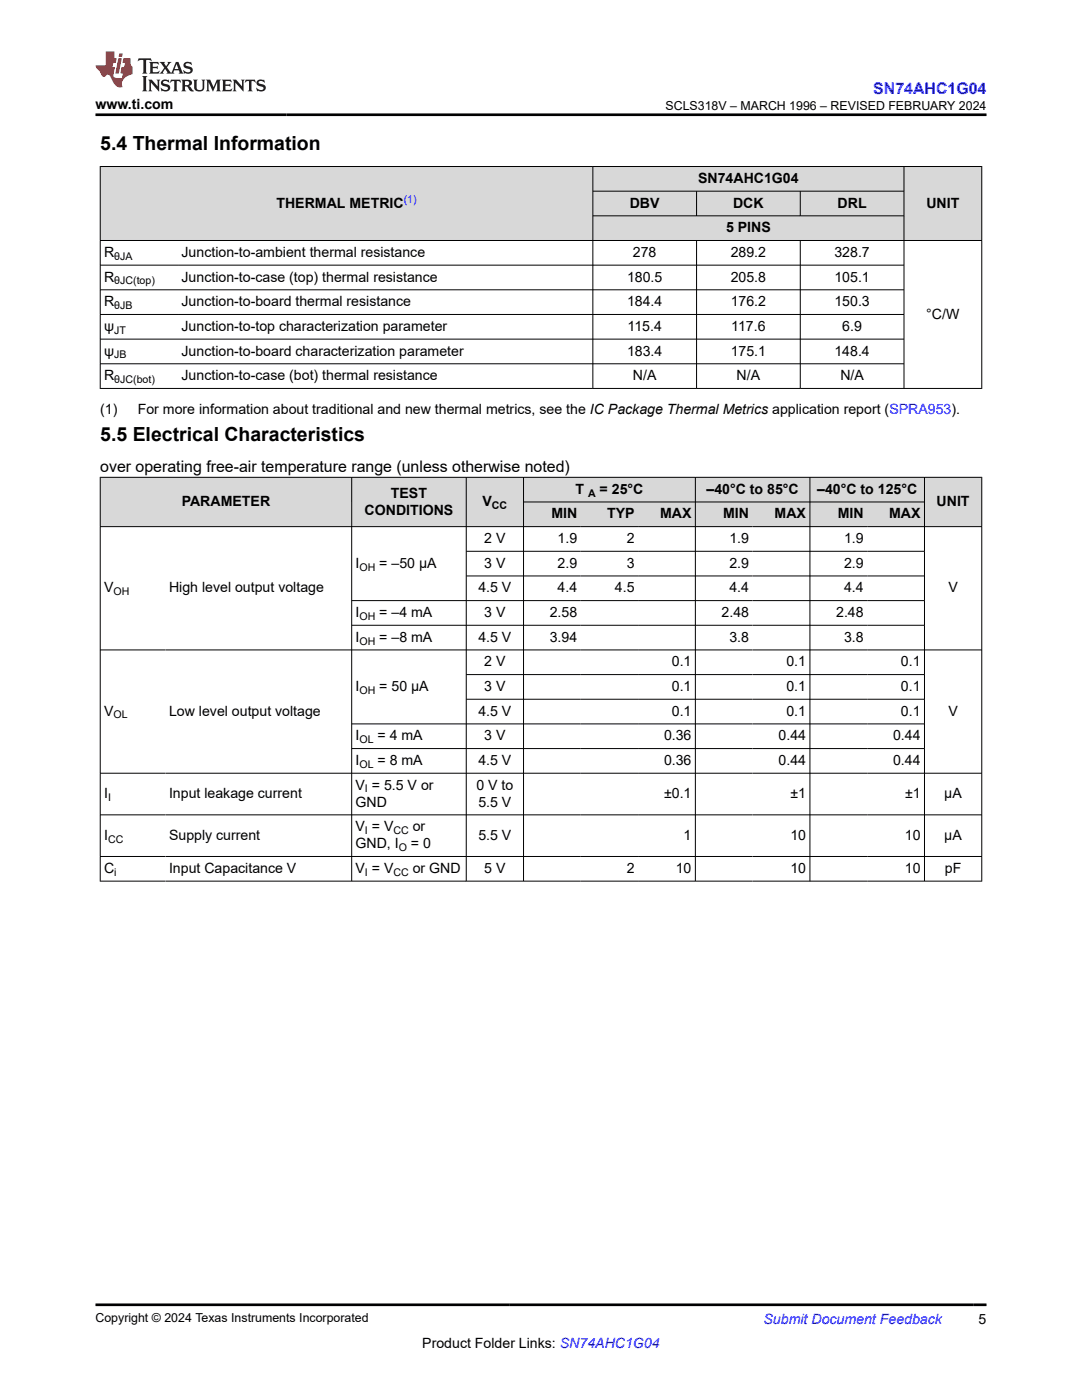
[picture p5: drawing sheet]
<svg xmlns="http://www.w3.org/2000/svg" width="216mm" height="279mm" viewBox="0 0 216 279" stroke-linecap="round" stroke-linejoin="round" font-family="sans-serif">
<defs><g id="words">
<g font-size="3.9">
<text x="20" y="29.9">5.4 Thermal Information</text>
<text x="20" y="88.1">5.5 Electrical Characteristics</text>
</g>
<text font-size="3.2" fill="#00f" x="174.3" y="18.7">SN74AHC1G04</text>
<text font-size="3.2" x="20" y="94.2">over operating free-air temperature range (unless otherwise noted)</text>
<g font-size="2.8">
<text x="19" y="21.8">www.ti.com</text>
<text x="55.2" y="41.4">THERMAL METRIC</text>
<text x="125.7" y="41.4">DBV</text>
<text x="139.3" y="36.5">SN74AHC1G04</text>
<text x="146.3" y="41.4">DCK</text>
<text x="167.1" y="41.4">DRL</text>
<text x="184.8" y="41.4">UNIT</text>
<text x="144.9" y="46.3">5 PINS</text>
<text x="20.8" y="51.3">R</text>
<text x="36.2" y="51.3">Junction-to-ambient thermal resistance</text>
<text x="126.3" y="51.3">278</text>
<text x="145.8" y="51.3">289.2</text>
<text x="166.5" y="51.3">328.7</text>
<text x="20.8" y="56.2">R</text>
<text x="36.2" y="56.2">Junction-to-case (top) thermal resistance</text>
<text x="125.1" y="56.2">180.5</text>
<text x="145.8" y="56.2">205.8</text>
<text x="166.5" y="56.2">105.1</text>
<text x="20.8" y="61.1">R</text>
<text x="36.2" y="61.1">Junction-to-board thermal resistance</text>
<text x="125.1" y="61.1">184.4</text>
<text x="145.8" y="61.1">176.2</text>
<text x="166.5" y="61.1">150.3</text>
<text x="184.8" y="63.6">°C/W</text>
<text x="20.8" y="66">ψ</text>
<text x="20.8" y="71">ψ</text>
<text x="36.2" y="66">Junction-to-top characterization parameter</text>
<text x="36.2" y="71">Junction-to-board characterization parameter</text>
<text x="125.1" y="71">183.4</text>
<text x="125.2" y="66">115.4</text>
<text x="145.8" y="71">175.1</text>
<text x="145.9" y="66">117.6</text>
<text x="166.5" y="71">148.4</text>
<text x="168.1" y="66">6.9</text>
<text x="20.8" y="75.9">R</text>
<text x="36.2" y="75.9">Junction-to-case (bot) thermal resistance</text>
<text x="126.3" y="75.9">N/A</text>
<text x="147" y="75.9">N/A</text>
<text x="167.7" y="75.9">N/A</text>
<text x="20" y="82.7">(1)</text>
<text x="27.5" y="82.7">For more information about traditional and new thermal metrics, see the IC Package Thermal Metrics application report (SPRA953).</text>
<text x="36.3" y="101">PARAMETER</text>
<text x="78" y="99.3">TEST</text>
<text x="96.3" y="101">V</text>
<text x="114.8" y="98.5">T</text>
<text x="119.6" y="98.5">= 25°C</text>
<text x="141" y="98.5">–40°C to 85°C</text>
<text x="163.1" y="98.5">–40°C to 125°C</text>
<text x="186.9" y="101">UNIT</text>
<text x="72.7" y="102.7">CONDITIONS</text>
<text x="110" y="103.5">MIN</text>
<text x="121.1" y="103.5">TYP</text>
<text x="131.7" y="103.5">MAX</text>
<text x="144.3" y="103.5">MIN</text>
<text x="154.6" y="103.5">MAX</text>
<text x="167.2" y="103.5">MIN</text>
<text x="177.4" y="103.5">MAX</text>
<text x="70.9" y="113.3">I</text>
<text x="75.7" y="113.3">= –50 µA</text>
<text x="96.6" y="113.3">3 V</text>
<text x="96.6" y="108.4">2 V</text>
<text x="111.3" y="108.4">1.9</text>
<text x="111.3" y="113.3">2.9</text>
<text x="125" y="108.4">2</text>
<text x="125" y="113.3">3</text>
<text x="145.6" y="108.4">1.9</text>
<text x="145.6" y="113.3">2.9</text>
<text x="168.4" y="108.4">1.9</text>
<text x="168.4" y="113.3">2.9</text>
<text x="20.8" y="118.2">V</text>
<text x="33.7" y="118.2">High level output voltage</text>
<text x="95.5" y="118.2">4.5 V</text>
<text x="111.3" y="118.2">4.4</text>
<text x="122.7" y="118.2">4.5</text>
<text x="145.6" y="118.2">4.4</text>
<text x="168.4" y="118.2">4.4</text>
<text x="189.2" y="118.2">V</text>
<text x="70.9" y="123.1">I</text>
<text x="75.7" y="123.1">= –4 mA</text>
<text x="96.6" y="123.1">3 V</text>
<text x="109.7" y="123.1">2.58</text>
<text x="144" y="123.1">2.48</text>
<text x="166.8" y="123.1">2.48</text>
<text x="70.9" y="128.1">I</text>
<text x="75.7" y="128.1">= –8 mA</text>
<text x="95.5" y="128.1">4.5 V</text>
<text x="109.7" y="128.1">3.94</text>
<text x="145.6" y="128.1">3.8</text>
<text x="168.4" y="128.1">3.8</text>
<text x="70.9" y="137.9">I</text>
<text x="75.7" y="137.9">= 50 µA</text>
<text x="96.6" y="137.9">3 V</text>
<text x="96.6" y="133">2 V</text>
<text x="134.1" y="133">0.1</text>
<text x="134.1" y="137.9">0.1</text>
<text x="156.9" y="133">0.1</text>
<text x="156.9" y="137.9">0.1</text>
<text x="179.8" y="133">0.1</text>
<text x="179.8" y="137.9">0.1</text>
<text x="20.8" y="142.8">V</text>
<text x="33.7" y="142.8">Low level output voltage</text>
<text x="95.5" y="142.8">4.5 V</text>
<text x="134.1" y="142.8">0.1</text>
<text x="156.9" y="142.8">0.1</text>
<text x="179.8" y="142.8">0.1</text>
<text x="189.2" y="142.8">V</text>
<text x="70.9" y="147.7">I</text>
<text x="75.3" y="147.7">= 4 mA</text>
<text x="96.6" y="147.7">3 V</text>
<text x="132.5" y="147.7">0.36</text>
<text x="155.4" y="147.7">0.44</text>
<text x="178.2" y="147.7">0.44</text>
<text x="70.9" y="152.7">I</text>
<text x="75.3" y="152.7">= 8 mA</text>
<text x="95.5" y="152.7">4.5 V</text>
<text x="132.5" y="152.7">0.36</text>
<text x="155.4" y="152.7">0.44</text>
<text x="178.2" y="152.7">0.44</text>
<text x="20.8" y="159.3">I</text>
<text x="33.7" y="159.3">Input leakage current</text>
<text x="70.9" y="161">GND</text>
<text x="70.9" y="157.6">V = 5.5 V or</text>
<text x="95.1" y="157.6">0 V to</text>
<text x="95.5" y="161">5.5 V</text>
<text x="132.5" y="159.3">±0.1</text>
<text x="157.7" y="159.3">±1</text>
<text x="180.6" y="159.3">±1</text>
<text x="188.4" y="159.3">µA</text>
<text x="20.8" y="167.6">I</text>
<text x="33.7" y="167.6">Supply current</text>
<text x="70.9" y="165.9">V = V</text>
<text x="82.4" y="165.9">or</text>
<text x="95.5" y="167.6">5.5 V</text>
<text x="136.4" y="167.6">1</text>
<text x="157.7" y="167.6">10</text>
<text x="180.6" y="167.6">10</text>
<text x="188.4" y="167.6">µA</text>
<text x="70.9" y="169.3">GND, I</text>
<text x="82" y="169.3">= 0</text>
<text x="20.8" y="174.2">C</text>
<text x="33.7" y="174.2">Input Capacitance V</text>
<text x="70.9" y="174.2">V = V</text>
<text x="82.4" y="174.2">or GND</text>
<text x="96.6" y="174.2">5 V</text>
<text x="125" y="174.2">2</text>
<text x="134.8" y="174.2">10</text>
<text x="157.7" y="174.2">10</text>
<text x="180.6" y="174.2">10</text>
<text x="188.5" y="174.2">pF</text>
<text x="84.3" y="269">Product Folder Links: SN74AHC1G04</text>
<text x="195.3" y="264.2">5</text>
</g>
<text font-size="2.8" fill="#00f" x="152.4" y="264.2">Submit Document Feedback</text>
<g font-size="2.5">
<text x="132.8" y="21.9">SCLS318V – MARCH 1996 – REVISED FEBRUARY 2024</text>
<text x="19" y="263.9">Copyright © 2024 Texas Instruments Incorporated</text>
</g>
<text font-size="2.1" fill="#00f" x="80.6" y="40.5">(1)</text>
<g font-size="2.1">
<text x="22.8" y="51.8">θJA</text>
<text x="22.8" y="56.8">θJC(top)</text>
<text x="22.8" y="61.7">θJB</text>
<text x="22.8" y="66.6">JT</text>
<text x="22.8" y="71.5">JB</text>
<text x="22.8" y="76.4">θJC(bot)</text>
<text x="98.2" y="101.6">CC</text>
<text x="117.3" y="99.1">A</text>
<text x="71.7" y="113.9">OH</text>
<text x="22.6" y="118.8">OH</text>
<text x="71.7" y="123.7">OH</text>
<text x="71.7" y="128.6">OH</text>
<text x="22.6" y="143.4">OL</text>
<text x="71.7" y="138.5">OH</text>
<text x="71.7" y="148.3">OL</text>
<text x="71.7" y="153.2">OL</text>
<text x="21.6" y="159.8">I</text>
<text x="72.8" y="158.2">I</text>
<text x="72.8" y="166.5">I</text>
<text x="78.5" y="166.5">CC</text>
<text x="21.6" y="168.2">CC</text>
<text x="79.6" y="169.8">O</text>
<text x="22.8" y="174.8">i</text>
<text x="72.8" y="174.8">I</text>
<text x="78.5" y="174.8">CC</text>
</g>
</g></defs>
<g fill="#d8d8d8">
<path d="M20 33.2h175.9v5h-175.9z" fill-rule="evenodd"/>
<path d="M20.1 33.3h98.1v14.6h-98.1z" fill-rule="evenodd"/>
<path d="M118.4 33.3h61.9v4.8h-61.9z" fill-rule="evenodd"/>
<path d="M180.4 33.3h15.4v14.6h-15.4z" fill-rule="evenodd"/>
<path d="M118.4 38.2h20.5v4.8h-20.5z" fill-rule="evenodd"/>
<path d="M139.1 38.2h20.5v4.8h-20.5z" fill-rule="evenodd"/>
<path d="M159.7 38.2h20.6v4.8h-20.6z" fill-rule="evenodd"/>
<path d="M118.4 43.1h61.9v4.8h-61.9z" fill-rule="evenodd"/>
</g>
<g fill="none" stroke="#000" stroke-width=".2">
<path d="M19.9 33.2h176.1M20 33.2v44.4M118.3 33.2v44.4M118.3 38.2h62.1M139 38.2v4.9M159.7 38.2v4.9M180.4 33.2v44.4M195.9 33.2v44.4M19.9 48h176.1M19.9 52.9h160.5M19.9 57.8h160.5M118.3 43.1h62.1"/>
<path d="M139 48v29.6M159.7 48v29.6M19.9 62.8h160.5M19.9 67.7h160.5M19.9 72.6h160.5M196 77.5h-176.1"/>
</g>
<g fill="#d8d8d8">
<path d="M20 95.3h175.9v4.9h-175.9z" fill-rule="evenodd"/>
<path d="M20.1 95.3h50v9.7h-50z" fill-rule="evenodd"/>
<path d="M70.2 95.3h22.8v9.7h-22.8z" fill-rule="evenodd"/>
<path d="M93.1 95.3h11.3v9.7h-11.3z" fill-rule="evenodd"/>
<path d="M104.5 95.3h34.2v4.8h-34.2z" fill-rule="evenodd"/>
<path d="M138.8 95.3h22.7v4.8h-22.7z" fill-rule="evenodd"/>
<path d="M161.7 95.3h22.7v4.8h-22.7z" fill-rule="evenodd"/>
<path d="M184.5 95.3h11.3v9.7h-11.3z" fill-rule="evenodd"/>
<path d="M104.5 100.2h11.4v4.8h-11.4z" fill-rule="evenodd"/>
<path d="M115.9 100.2h11.4v4.8h-11.4z" fill-rule="evenodd"/>
<path d="M127.3 100.2h11.4v4.8h-11.4z" fill-rule="evenodd"/>
<path d="M138.8 100.2h11.4v4.8h-11.4z" fill-rule="evenodd"/>
<path d="M150.2 100.2h11.3v4.8h-11.3z" fill-rule="evenodd"/>
<path d="M161.7 100.2h11.3v4.8h-11.3z" fill-rule="evenodd"/>
<path d="M173 100.2h11.4v4.8h-11.4z" fill-rule="evenodd"/>
</g>
<g fill="none" stroke="#000" stroke-width=".2">
<path d="M19.9 95.3h176.1M20 95.2v80.7M70.2 95.2v80.7M93 95.2v80.7M104.5 95.2v80.7M138.8 95.2v80.7M161.6 95.2v80.7M184.5 95.2v80.7M195.9 95.2v80.7M19.9 105.1h176.1M93 110h91.5M93 114.9h91.5"/>
<path d="M104.5 100.2h80M184.5 119.9h-114.3M19.9 129.7h176.1M70.2 124.8h114.3M93 134.6h91.5M93 139.6h91.5M19.9 154.3h176.1M70.2 149.4h114.3M184.5 144.5h-114.3M19.9 162.6h176.1M19.9 170.9h176.1M19.9 175.9h176.1"/>
</g>
<path d="M27.7 11.6l-.2 .6 .5-.2h.6v.1v2.2l-.2 .4h1l-.2-.4v-2.2v-.1h.5l.5 .2-.1-.6zM29.8 12.4l.2 .3v1.6l-.2 .4h1.9l.1-.6a1.08 1.08 0 0 1-1.3 .2v-.7h.6l.4 .2v-.7l-.4 .2h-.6v-.5l.2-.2a1 1 0 0 1 1 .3l-.1-.5zM31.8 12.4l1 1.1-1 1.2h.9l-.2-.2 .4-.8 .5 .8-.2 .2h1.6l-.2-.2 .1-.5h1l.1 .5-.1 .2h.9l-.2-.4-.8-1.9h-.5l-1 2.1-.8-1.1 .9-1h-.8l.2 .2-.5 .6-.3-.6 .1-.2zM35.2 12.8l.4 1h-.8zM36.8 12.5a.65 .65 0 0 0-.2 .7 .65 .65 0 0 0 .6 .5l.7 .1 .1 .3a.79 .79 0 0 1-.7 .4 .79 .79 0 0 1-.7-.5l.1 .7 .2-.1a.93 .93 0 0 0 1.1 0 .93 .93 0 0 0 .4-.9 1.46 1.46 0 0 0-1.2-.6l-.1-.3a1.09 1.09 0 0 1 1.2 .2l-.2-.6-.1 .1-.6-.2zM28.4 15.2l.2 .4v2.2l-.2 .4h1l-.2-.4v-2.2l.2-.4zM29.6 15.9l.2 .4v1.5l-.2 .4h.8l-.3-.4v-1.3l1.7 1.8v-2l.2-.4h-.8l.2 .2 .1 1.1-1.2-1.3zM32.3 16a.65 .65 0 0 0-.2 .8 .65 .65 0 0 0 .7 .4l.6 .2 .1 .2a.79 .79 0 0 1-.7 .4 .79 .79 0 0 1-.7-.5l.1 .7 .2-.1a.93 .93 0 0 0 1.1 .1 .93 .93 0 0 0 .4-1 1.46 1.46 0 0 0-1.2-.5l-.1-.4a1.09 1.09 0 0 1 1.2 .2l-.2-.6-.1 .1-.6-.1zM34.1 15.9l-.1 .6a.63 .63 0 0 1 .7-.3l.1 1.6-.3 .4h1l-.2-.4v-1.6a.66 .66 0 0 1 .8 .3l-.1-.6zM36.2 15.9l.2 .4v1.5l-.2 .4h.9l-.2-.2v-.7h.5l.1 .2a.79 .79 0 0 0 1.2 .6l-1-.9a.61 .61 0 0 0 .6-.6 .61 .61 0 0 0-.5-.7zM36.9 16.2h.2a.47 .47 0 0 1 .5 .1 .47 .47 0 0 1 .1 .5l-.2 .1-.6 .1zM38.5 15.9l.2 .2a2.27 2.27 0 0 0 .4 2 1.04 1.04 0 0 0 1.7-.7v-1.3l.2-.2h-.8l.2 .4v1.1a.6 .6 0 0 1-.6 .6 .6 .6 0 0 1-.6-.6v-1.1l.3-.4zM41.1 15.9l.2 .4v1.5l-.2 .4h.7l-.2-.4v-1.4l.9 1.9 .8-1.9v1.4l-.2 .4h1l-.3-.4v-1.5l.3-.4h-.8l-.7 1.5-.7-1.5zM44.3 15.9l.2 .4v1.5l-.2 .4h1.9l.1-.6a1.09 1.09 0 0 1-1.3 .2v-.7h.6l.4 .2v-.6l-.4 .2h-.6v-.6l.2-.1a1.01 1.01 0 0 1 1 .3l-.1-.6zM46.4 15.9l.3 .4v1.5l-.3 .4h.8l-.2-.4v-1.3l1.6 1.8v-2l.2-.4h-.7l.2 .2v1.1l-1.2-1.3zM49 15.9l-.1 .6a.63 .63 0 0 1 .8-.3v1.6l-.3 .4h1l-.2-.4v-1.6a.66 .66 0 0 1 .8 .3l-.1-.6zM51.4 16a.65 .65 0 0 0-.2 .8 .65 .65 0 0 0 .6 .4l.6 .2 .2 .2a.79 .79 0 0 1-.8 .4 .79 .79 0 0 1-.6-.5l.1 .7 .2-.1a.93 .93 0 0 0 1 .1 .93 .93 0 0 0 .5-1 1.46 1.46 0 0 0-1.3-.5l-.1-.4a1.09 1.09 0 0 1 1.3 .2l-.2-.6-.2 .1-.5-.1z" fill="#231f20"/>
<path d="M21.1 10.3v2.7h-2.1l.1 .4 .9 1a.95 .95 0 0 0 .9 .9 .59 .59 0 0 1 .6-.4 .59 .59 0 0 1 .5 .3l.4 .8a1.59 1.59 0 0 0 2.1 1.4 1.61 1.61 0 0 1 1-2.3l1-.3-.1-1.5a1.59 1.59 0 0 1-.4-1.7h-1.4l-.2 .9h.5l-.1 .9h-.5l-.2 .9v.3l.4 .1-.2 .9h-.6a.73 .73 0 0 1-1.1-.7l.3-1.5h-.5l.2-.9h.5l.2-.9h-.5v-1.3zM23.6 11.6l-.6 3.1h.7l.6-3.1zM23.8 10.7l-.1 .6h.7l.1-.6z" fill="#ed1c24"/>
<path d="M19 22.9h177.8M19 260.4h177.8" fill="none" stroke="#000" stroke-width=".53"/>
<use href="#words"/>
</svg>
